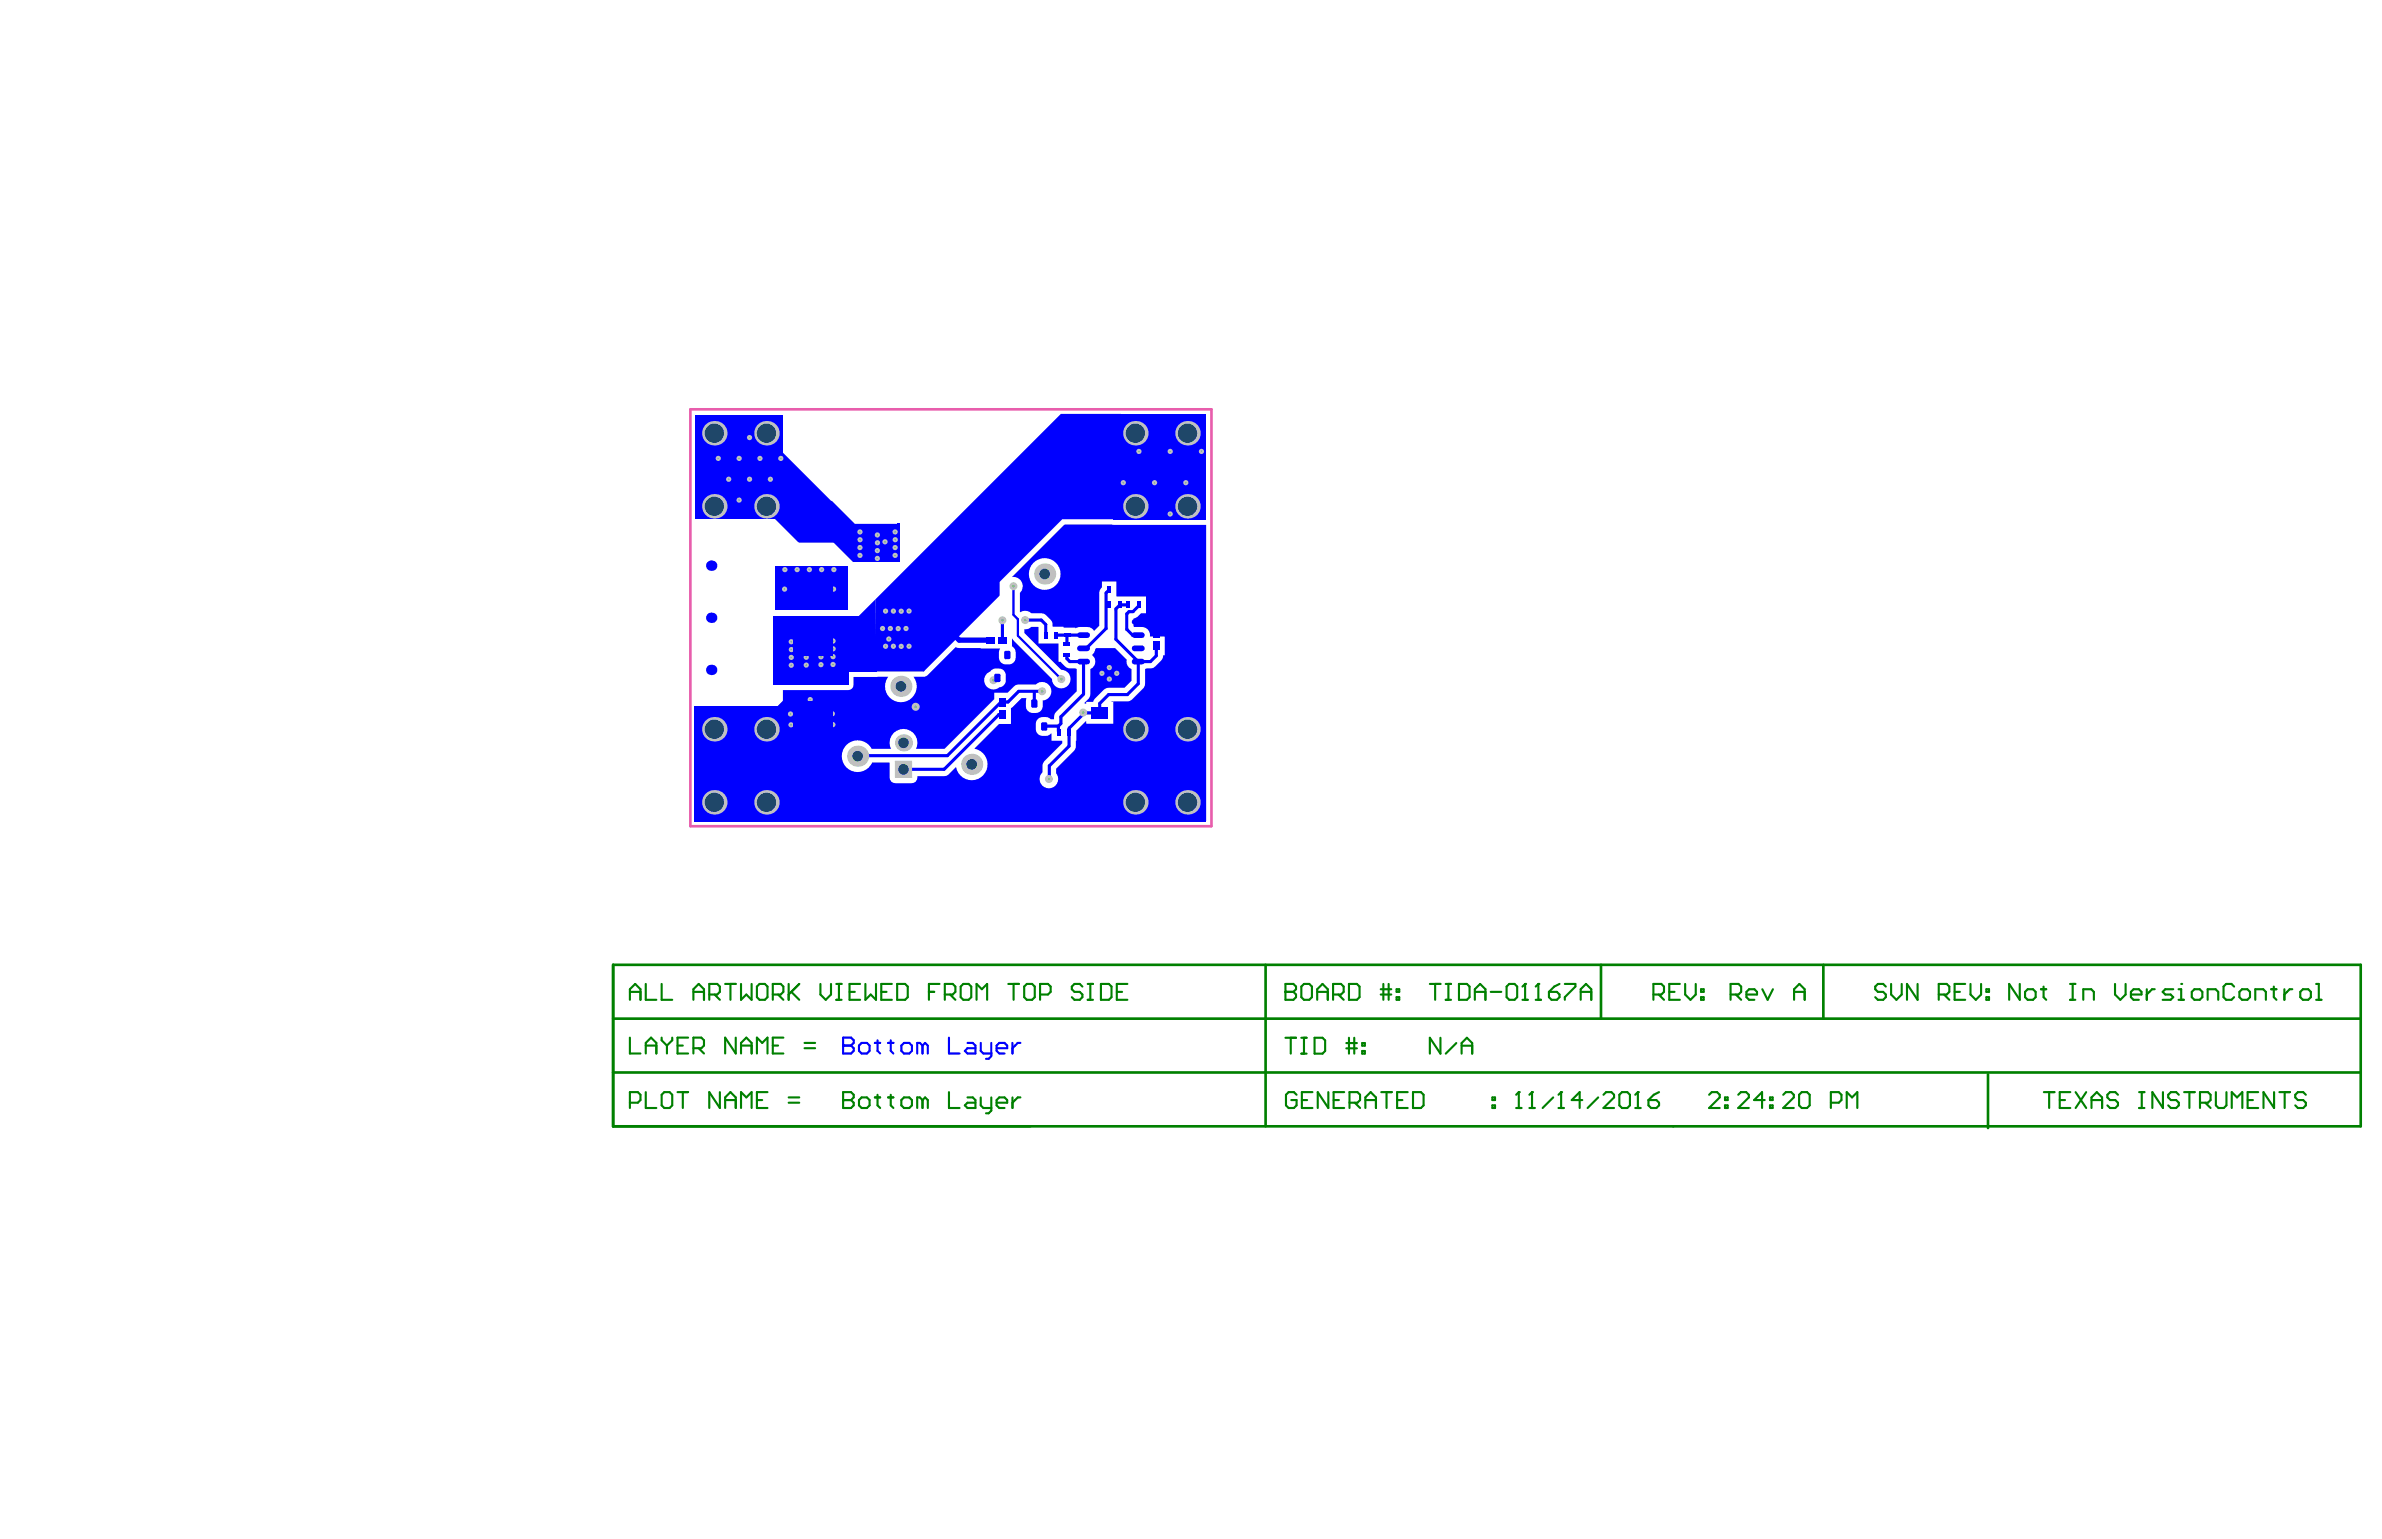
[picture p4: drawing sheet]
<svg xmlns="http://www.w3.org/2000/svg" width="432mm" height="279mm" viewBox="0 0 432 279" stroke-linecap="round" stroke-linejoin="round" font-family="sans-serif">
<path d="M125.1 74.2h94.5v75.6h-94.5z" fill="none" stroke="#e85dac" stroke-width=".48"/>
<path d="M111.1 174.9v29.3h316.8v-29.3h-316.7v29.3M229.4 174.9v29.3M290.2 174.9v9.8M330.5 174.9v9.8M111.1 194.5h316.7M111.1 184.7h316.8M360.4 194.8v9.7" fill="none" stroke="#008000" stroke-width=".48"/>
<g fill="none" stroke="#008000" stroke-width=".38">
<path d="M366.1 178.4v2.9l-1.9-2.9v2.9M367.6 179.4h.9l.5 .4v1l-.5 .5h-.9l-.5-.5v-1zM370 179.4h.9M370.5 178.9v1.9l.4 .5M375.3 178.4h.9M375.7 178.4v2.9M383.4 178.4v1.9l1 1 .9-1v-1.9M389.2 179.4v1.9M390.6 179.4h-.5l-.9 .9M394 179.4h-1.5l-.5 .4 .5 .5h1l.5 .5-.5 .5h-1.5M394.9 179.4h.5v1.9M375.3 181.3h.9"/>
<path d="M377.6 181.3v-1.9h1.5l.5 .4v1.5M386.3 180.3h1.9v-.5l-.5-.4h-.9l-.5 .4v1l.5 .5h.9M394.9 181.3h1"/>
</g>
<circle cx="395.4" cy="178.4" r=".19" fill="#008000"/>
<g fill="none" stroke="#008000" stroke-width=".38">
<path d="M233 178.4v2.9h1.5l.4-.5v-.5l-.4-.5h-1.5M397.8 179.4h1l.4 .4v1l-.4 .5h-1l-.5-.5v-1zM405 178.9l-.5-.5h-.9l-.5 .5v1.9l.5 .5h.9l.5-.5M406.4 179.4h1l.5 .4v1l-.5 .5h-1l-.4-.5v-1zM411.7 179.4h1M412.2 178.9v1.9l.5 .5M414.1 179.4v1.9M415.5 179.4h-.4l-1 .9M417.5 179.4h.9l.5 .4v1l-.5 .5h-.9l-.5-.5v-1zM419.9 178.4h.4v2.9M114.2 199.9h1.4l.5-.4v-1l-.5-.5h-1.4v2.9M117.1 198v2.9h1.9"/>
<path d="M119.9 198.5l.5-.5h1l.5 .5v1.9l-.5 .5h-1l-.5-.5zM122.8 198h1.9M123.8 198v2.9M130.5 198v2.9l-1.9-2.9v2.9M131.5 199.5h1.9M137.2 199.5h1M139.1 198h-1.9v2.9h1.9M143 199.9h1.9M143 199h1.9M235 198.5l-.4-.5h-1l-.5 .5v1.9l.5 .5h1l.4-.5v-.9h-.9M236 199.5h1M237.9 198h-1.9v2.9h1.9"/>
<path d="M240.8 198v2.9l-1.9-2.9v2.9M241.8 199.5h.9M243.7 198h-1.9v2.9h1.9M244.6 199.9h1.5l.4-.4v-1l-.4-.5h-1.5v2.9M245.6 199.9l.9 1M247.5 199.5h1.9M250.4 198h1.9M251.3 198v2.9M253.3 199.5h.9M255.2 198h-1.9v2.9h1.9M256.1 198h1.5l.5 .5v1.9l-.5 .5h-1.5zM270.5 199h.5v.5h-.5z"/>
<path d="M400.2 181.3v-1.9h1.4l.5 .4v1.5M408.8 181.3v-1.9h1.5l.4 .4v1.5M419.9 181.3h.9M131.5 200.9v-1.9l.9-1 1 1v1.9M134.3 200.9v-2.9l1 1 1-1v2.9M247.5 200.9v-1.9l1-1 .9 1v1.9M270.5 200.4h.5v.5h-.5z"/>
</g>
<circle cx="233" cy="179.8" r=".19" fill="#008000"/>
<g fill="none" stroke="#008000" stroke-width=".38">
<path d="M233 178.4h1.5l.4 .5v.5l-.4 .4h-1.5M235.9 178.9l.5-.5h.9l.5 .5v1.9l-.5 .5h-.9l-.5-.5zM238.8 179.8h1.9M244.5 178.4h1.5l.5 .5v1.9l-.5 .5h-1.5zM250.3 179.4h1.9M250.8 178.4v2.9M251.7 178.4v2.9M253.2 179.4h.4v.4h-.4zM302.6 179.8h1M304.5 178.4h-1.9v2.9h1.9M305.5 178.4v1.9l.9 1 1-1v-1.9M308.4 179.4h.4v.4h-.4z"/>
<path d="M319.5 179.4l.9 1.9 1-1.9M325.2 179.8h1.9M114.2 188.1v2.9h1.9M117.1 191v-1.9l.9-1 1 1v1.9M117.1 189.6h1.9M119.9 188.1v.5l1 1M120.9 189.6v1.4M121.9 188.1v.5l-1 1M122.8 189.6h1M124.7 188.1h-1.9v2.9h1.9M125.7 190.1h1.4l.5-.5v-1l-.5-.5h-1.4v2.9M126.7 190.1l.9 .9"/>
<path d="M133.4 188.1v2.9l-1.9-2.9v2.9M134.3 189.6h2M134.3 191v-1.9l1-1 1 1v1.9M137.2 191v-2.9l1 1 .9-1v2.9M140.1 189.6h.9M142 188.1h-1.9v2.9h1.9M145.8 190.1h2M145.8 189.1h2M152.8 198v2.9h1.5l.5-.5v-.5l-.5-.4h-1.5M233 188.2h1.9M234 188.2v2.8M235.9 188.2h1"/>
<path d="M235.9 191h1M236.4 188.2v2.8M238.3 188.2h1.4l.5 .4v2l-.5 .4h-1.4zM238.8 181.3v-1.9l.9-1 1 1v1.9M241.7 180.3h1.4l.5-.5v-.9l-.5-.5h-1.4v2.9M242.6 180.3l1 1M244.1 190.1h1.9M244.1 189.1h1.9M244.5 188.2v2.8M245.5 188.2v2.8M246.9 189.1h.5v.5h-.5zM246.9 190.6h.5v.4h-.5z"/>
<path d="M250.3 180.3h1.9M253.2 180.8h.4v.5h-.4zM261.1 188.2v2.8l-1.9-2.8v2.8M264 189.1l-1.9 1.9M265 189.6h1.9M265 191v-1.9l.9-.9 1 .9v1.9M299.7 180.3h1.5l.4-.5v-.9l-.4-.5h-1.5v2.9M300.7 180.3l.9 1M308.4 180.8h.4v.5h-.4zM309.8 198.5l.5-.5h1l.4 .5v.5l-1.9 1.9h1.9M312.7 199h.5v.5h-.5zM313.7 180.3h1.4l.5-.5v-.9l-.5-.5h-1.4v2.9"/>
<path d="M314.7 180.3l.9 1M315.1 198.5l.5-.5h.9l.5 .5v.5l-1.9 1.9h1.9M316.6 180.3h1.9v-.5l-.5-.4h-.9l-.5 .4v1l.5 .5h.9M319.9 199.5h-1.9l1.4-1.5v2.9M320.9 199h.4v.5h-.4zM323.3 198.5l.4-.5h1l.5 .5v.5l-1.9 1.9h1.9M325.2 181.3v-1.9l1-1 .9 1v1.9M326.1 198.5l.5-.5h1l.5 .5v1.9l-.5 .5h-1l-.5-.5zM331.9 199.9h1.4l.5-.4v-1l-.5-.5h-1.4v2.9M312.7 200.4h.5v.5h-.5zM320.9 200.4h.4v.5h-.4zM334.8 200.9v-2.9l.9 1 1-1v2.9"/>
</g>
<circle cx="152.8" cy="199.5" r=".19" fill="#008000"/>
<g fill="none" stroke="#008000" stroke-width=".38">
<path d="M152.8 198h1.5l.5 .5v.5l-.5 .5h-1.5M156.2 199h1l.4 .5v.9l-.4 .5h-1l-.5-.5v-.9zM158.6 199h1M159.1 198.5v1.9l.5 .5M161 199h1M161.5 198.5v1.9l.5 .5M163.9 199h.9l.5 .5v.9l-.5 .5h-.9l-.5-.5v-.9zM167.2 199.5l-.5-.5h-.4v1.9M167.2 199.5v1.4M167.2 199.5l.5-.5 .5 .5v1.4M172 198v2.9h1.9M175.4 199h.9l.5 .5v1.4h-1.4l-.5-.5 .5-.5h1.4"/>
<path d="M177.8 199v1.4l.5 .5h1.4M179.7 199v2.4l-.5 .5h-.5M180.7 199.9h1.9v-.4l-.5-.5h-1l-.4 .5v.9l.4 .5h1M183.5 199v1.9M185 199h-.5l-1 .9M275.3 198v2.9M274.8 200.9h1"/>
</g>
<circle cx="275.3" cy="198" r=".19" fill="#008000"/>
<path d="M275.3 198l-.5 .5M277.7 198v2.9M277.2 200.9h1" fill="none" stroke="#008000" stroke-width=".38"/>
<circle cx="277.7" cy="198" r=".19" fill="#008000"/>
<path d="M277.7 198l-.5 .5M281.6 199l-2 1.9M283 198v2.9M282.5 200.9h1" fill="none" stroke="#008000" stroke-width=".38"/>
<circle cx="283" cy="198" r=".19" fill="#008000"/>
<path d="M283 198l-.5 .5M286.8 199.5h-1.9l1.5-1.5v2.9M289.7 199l-1.9 1.9M290.7 198.5l.5-.5h.9l.5 .5v.5l-1.9 1.9h1.9M293.6 198.5l.4-.5h1l.5 .5v1.9l-.5 .5h-1l-.4-.5zM296.9 198v2.9M296.4 200.9h1" fill="none" stroke="#008000" stroke-width=".38"/>
<circle cx="296.9" cy="198" r=".19" fill="#008000"/>
<g fill="none" stroke="#008000" stroke-width=".38">
<path d="M259.2 178.4h1.9M260.2 178.4v2.9M262.1 178.4h.9M262.6 178.4v2.9M264.5 178.4h1.4l.5 .5v1.9l-.5 .5h-1.4zM267.4 179.8h1.9M270.2 179.8h2M273.6 178.4h.9l.5 .5v1.9l-.5 .5h-.9l-.5-.5v-1.9zM276.5 178.4v2.9M341.9 178.9l-.5-.5h-1l-.5 .5v.5l.5 .4h1l.5 .5v.5l-.5 .5h-1l-.5-.5M342.8 178.4v1.9l1 1 .9-1v-1.9M347.6 178.4v2.9l-1.9-2.9v2.9"/>
<path d="M354.3 179.8h1M356.2 178.4h-1.9v2.9h1.9M357.2 178.4v1.9l1 1 .9-1v-1.9M360.1 179.4h.5v.4h-.5zM262.1 181.3h.9M267.4 181.3v-1.9l.9-1 1 1v1.9M276 181.3h.9M296.9 198l-.5 .5M298.8 199.5h1.5l.4 .4v.5l-.4 .5h-1l-.5-.5zM300.7 198l-.9 .5-1 1M351.4 180.3h1.5l.5-.5v-.9l-.5-.5h-1.5v2.9M352.4 180.3l1 1"/>
<path d="M360.1 180.8h.5v.5h-.5z"/>
</g>
<circle cx="276.5" cy="178.4" r=".19" fill="#008000"/>
<path d="M276.5 178.4l-.5 .5M278.9 178.4v2.9M278.4 181.3h.9" fill="none" stroke="#008000" stroke-width=".38"/>
<circle cx="278.9" cy="178.4" r=".19" fill="#008000"/>
<g fill="none" stroke="#008000" stroke-width=".38">
<path d="M114.2 179.8h1.9M117.1 178.4v2.9h1.9M119.9 178.4v2.9h2M125.7 179.8h1.9M131.5 178.4h1.9M132.4 178.4v2.9M134.3 178.4v2.9l1-1 1 1v-2.9M137.2 178.9l.5-.5h.9l.5 .5v1.9l-.5 .5h-.9l-.5-.5zM143 178.4v2.9M143.4 179.8l1.5 1.5M144.9 178.4l-1.9 1.9M148.7 178.4v1.9l1 1 .9-1v-1.9"/>
<path d="M151.6 178.4h1M152.1 178.4v2.9M154 179.8h1M155.9 178.4h-1.9v2.9h1.9M156.9 178.4v2.9l.9-1 1 1v-2.9M159.8 179.8h.9M161.7 178.4h-1.9v2.9h1.9M162.6 178.4h1.5l.5 .5v1.9l-.5 .5h-1.5zM168.4 179.8h1M170.3 178.4h-1.9v2.9M174.6 178.4h1l.5 .5v1.9l-.5 .5h-1l-.5-.5v-1.9zM182.8 178.4h1.9"/>
<path d="M183.7 178.4v2.9M186.1 178.4h1l.5 .5v1.9l-.5 .5h-1l-.4-.5v-1.9zM196.2 178.9l-.5-.5h-.9l-.5 .5v.5l.5 .4h.9l.5 .5v.5l-.5 .5h-.9l-.5-.5M197.2 178.4h.9M197.7 178.4v2.9M199.6 178.4h1.4l.5 .5v1.9l-.5 .5h-1.4zM202.4 179.8h1M204.4 178.4h-2v2.9h2M278.9 178.4l-.5 .5M280.8 179.8h1.4l.5 .5v.5l-.5 .5h-.9l-.5-.5zM282.7 178.4l-1 .5-.9 .9M283.7 178.4h1.9v.5l-1.9 1.9v.5"/>
<path d="M286.5 179.8h2M114.2 181.3v-1.9l.9-1 1 1v1.9M125.7 181.3v-1.9l1-1 .9 1v1.9M128.6 180.3h1.4l.5-.5v-.9l-.5-.5h-1.4v2.9M129.5 180.3l1 1M140.1 180.3h1.4l.5-.5v-.9l-.5-.5h-1.4v2.9M141 180.3l1 1M151.6 181.3h1M171.3 180.3h1.4l.5-.5v-.9l-.5-.5h-1.4v2.9M172.2 180.3l1 1M177 181.3v-2.9l1 1 .9-1v2.9M188.5 180.3h1.5l.5-.5v-.9l-.5-.5h-1.5v2.9"/>
<path d="M197.2 181.3h.9M286.5 181.3v-1.9l1-1 1 1v1.9M370.5 198h1.9M371.5 198v2.9M373.4 199.5h.9M375.3 198h-1.9v2.9h1.9M376.3 198l1.9 2.9M378.2 198l-1.9 2.9M379.1 199.5h2M383.9 198.5l-.4-.5h-1l-.5 .5v.5l.5 .5h1l.4 .4v.5l-.4 .5h-1l-.5-.5M387.8 198h.9M388.3 198v2.9"/>
<path d="M392.1 198v2.9l-1.9-2.9v2.9M395 198.5l-.5-.5h-1l-.5 .5v.5l.5 .5h1l.5 .4v.5l-.5 .5h-1l-.5-.5M395.9 198h1.9M396.9 198v2.9M398.8 199.9h1.4l.5-.4v-1l-.5-.5h-1.4v2.9M399.8 199.9l.9 1M401.7 198v2.4l.5 .5h.9l.5-.5v-2.4M407.4 199.5h1M409.4 198h-2v2.9h2M412.2 198v2.9l-1.9-2.9v2.9M413.2 198h1.9M414.2 198v2.9"/>
<path d="M418 198.5l-.5-.5h-.9l-.5 .5v.5l.5 .5h.9l.5 .4v.5l-.5 .5h-.9l-.5-.5M379.1 200.9v-1.9l1-1 1 1v1.9M387.8 200.9h.9M404.6 200.9v-2.9l.9 1 1-1v2.9"/>
</g>
<g fill="#00f">
<path d="M198.7 117.5h3.4l2.1 2.1a1.44 1.44 0 0 0 .9 1.7v2.2l-1.2 1.2h-2.9l-.7 .2-1.8 1.8-.3 .6h-1.3v.3l-.4-.1 1-1 .2-.6v-4.6a1.45 1.45 0 0 0 .2-2.5 1.37 1.37 0 0 0 .6-1.1z"/>
<path d="M158.7 108.7l.2 10.9-3.7 .1-.1-7.5z"/>
<path d="M131.4 128.9h8.7l2-2h9.7v6.5h-9.3l-3.1 3.1h-8.3l.3-.3z"/>
<path d="M126.1 75.3h15.8v6.8l10.6 10.5v5.8h-7.7l-4.3-4.3h-14.4z"/>
<path d="M158.3 119.8h1.8l8.9-8.9v-.4h3.8l7.9-7.9 .5 .6v4.8l-13.7 13.7z"/>
<path d="M192.3 75h10.9v18.8l-.5 .4h-10.1l-22.6 22.5h-2.4v5h-.1h-8.8v-13z"/>
<path d="M150.7 90.8l4.2 4.2h8.2l-8.5 6.9-4.4-4.4h-6.1z"/>
<path d="M126.1 130.9h15.8v-5.8h11.9a.96 .96 0 0 0 .9-.9v-1.5h6.3a2.87 2.87 0 0 0 .4 3.9 2.87 2.87 0 0 0 3.9 0 2.87 2.87 0 0 0 .3-3.9h1.9l.5-.1 5.2-5.3 .7 .2 7.4 .1a2.78 2.78 0 0 0-.1 2.3 1.65 1.65 0 0 0 2.2 .4 1.65 1.65 0 0 0 .7-2 1.22 1.22 0 0 0-.7-1.1v-1.5l7.3 7.4a1.68 1.68 0 0 0 1.7 1.7 1.68 1.68 0 0 0 1.7-1.7 1.68 1.68 0 0 0-1.7-1.7l-6.7-6.6v-.7a1.56 1.56 0 0 0 1.3-.4h1.3v3h3.6v3.3h.4l1 1a2.33 2.33 0 0 0 1.7 .2l.2 .1v4l-3.8 3.8-.3 .5v.8a1.45 1.45 0 0 1-1.2-.3 1.48 1.48 0 0 0-2.1 1.2 1.81 1.81 0 0 0 .6 2 1.76 1.76 0 0 0 2.2-.4v1.4h2v.5l-3.5 3.4-.1 .7v1.1a1.68 1.68 0 0 0-.1 2.4 1.68 1.68 0 0 0 2.3 .1 1.68 1.68 0 0 0 .3-2.3v-.8l3.4-3.5a2.3 2.3 0 0 0 .1-1.6h.1v-1.8l1.7-1.7h.1v.4h4.9v-3.9h-.4l3-.1 .6-.2 2.4-2.4 .2-.6v-2.7l1.6-.3 1.5-1.5 .2-.7h.2v-3.4h-2.7a1.46 1.46 0 0 0-1.4-1.7l-1.5-.1v-1.5l.5-.1 .8-.8h.9v-3.1h-5.3v-2.7h-2.6a1.9 1.9 0 0 1-.4 1.7l-.1 6.3-1 1a1.46 1.46 0 0 0-1.2-.7 2.72 2.72 0 0 0-2.1 .2l-.1-.1h-2.1v-.2h-2l-.2-1-1.2-1.2-.6-.2h-1.8a1.8 1.8 0 0 0-2.1-.2v-3.5a1.68 1.68 0 0 0 .3-2 1.68 1.68 0 0 0-1.8-.9l9.6-9.5 25.6 .1v53.6h-92.4zM186.5 104.1a2.9 2.9 0 0 0 5.8 0 2.9 2.9 0 0 0-5.8 0zM178.9 122.1a1.68 1.68 0 0 0-.1 2.4 1.68 1.68 0 0 0 2.4 .1 1.23 1.23 0 0 0 1.1-1.2 1.81 1.81 0 0 0-.6-2l-.6-.2a1.53 1.53 0 0 0-1.6 .6zM153.4 135.1a2.88 2.88 0 0 0 .4 4.4 2.88 2.88 0 0 0 4.3-1.2h3.2v2.7a1.06 1.06 0 0 0 1 1h2.9a1.09 1.09 0 0 0 1.1-1.3h5.2l.5-.3 1.3-1.3a2.87 2.87 0 0 0 4.9 1.5 2.87 2.87 0 0 0-1.6-4.8l4.5-4.5h2.2v-2.9l1.9-1.8h.9l-.1 .2a1.85 1.85 0 0 0 .9 2.4 1.48 1.48 0 0 0 2.1-1.2v-.9a1.81 1.81 0 0 0 1.5-2.2 1.68 1.68 0 0 0-2.7-.8h-3.4l-.6 .4-1.1 1.1h-2.5v1.2l-9 9h-5.2a2.51 2.51 0 0 0-2.2-3.6 2.51 2.51 0 0 0-2.3 3.6h-3.5a2.86 2.86 0 0 0-4.6-.7z"/>
</g>
<g fill="none" stroke="#00f" stroke-width=".57">
<path d="M181.7 112.5v3.6M185.8 112.4h3l.8 .8v2M191.5 115.2h4.9M193.4 115.2v1.6M193.4 118.7v.7l.5 .6h2.5v5.9l-4.1 4.1v1.2l-.4 .5M201.1 106.9l-.6 .6v6.5l-3.6 3.6h-.5M203 109.7l-.7 .7v5.5l4 4.1M203.2 109.7h1.3M206.3 110l-.9 .9h-.7l-.4 .4v2.8l1 1.1h1M206.3 120v4l-1.9 1.9h-3.4l-1.6 1.6v1.7h-2.5l-.2-.1-2.9 3v3.2l-3.6 3.6v2.4M209.6 117.1v1.8l-1.1 1.1h-2.2M181.7 129.6h-.6l-9.9 9.9h-8.4"/>
<path d="M187.5 125.5v2.1M188.9 125.3h-4.2l-2 2h-1.2l-9.8 9.7h-16.1M189.3 131.7h2.6M191.9 131.7v.9"/>
</g>
<path d="M183.7 106.3v5.2l.8 .8v3l7.9 7.8" fill="none" stroke="#00f" stroke-width=".42"/>
<path d="M171.4 113.6l2.5 2.5h5.6" fill="none" stroke="#00f" stroke-width=".94"/>
<g fill="#00f">
<path d="M162.6 95h.6v.6h-.6z" fill-rule="evenodd"/>
<path d="M140.1 121.8h13.7v2.4h-13.7z" fill-rule="evenodd"/>
<path d="M140.5 102.6h13.2v8h-13.2z" fill-rule="evenodd"/>
<path d="M140.1 118.8h18.9v3h-18.9z" fill-rule="evenodd"/>
<path d="M154.9 118.9h4.1v2h-4.1z" fill-rule="evenodd"/>
<path d="M142 118.4h13.7v1.7h-13.7z" fill-rule="evenodd"/>
<path d="M125.8 128h15.7v21h-15.7z" fill-rule="evenodd"/>
<path d="M126.5 128.8h15.4v20.2h-15.4z" fill-rule="evenodd"/>
<path d="M140.1 111.7h16.8v8.6h-16.8z" fill-rule="evenodd"/>
<path d="M202.4 130.2h16.2v18.7h-16.2z" fill-rule="evenodd"/>
<path d="M126.1 75.3h15.8v18.8h-15.8z" fill-rule="evenodd"/>
<path d="M201.9 75h16.7v19.2h-16.7z" fill-rule="evenodd"/>
<path d="M141.3 145.5h61.6v3.4h-61.6z" fill-rule="evenodd"/>
<path d="M154.6 95.1h8.5v6.8h-8.5z" fill-rule="evenodd"/>
</g>
<path d="M152.8 188.1v2.9h1.5l.5-.5v-.4l-.5-.5h-1.5" fill="none" stroke="#00f" stroke-width=".38"/>
<circle cx="152.8" cy="189.6" r=".19" fill="#00f"/>
<g fill="none" stroke="#00f" stroke-width=".38">
<path d="M152.8 188.1h1.5l.5 .5v.5l-.5 .5h-1.5M155.7 189.6l.5-.5h1l.4 .5v.9l-.4 .5h-1l-.5-.5zM158.6 189.1h1M159.1 188.6v1.9l.5 .5M161 189.1h1M161.5 188.6v1.9l.5 .5M163.4 189.6l.5-.5h.9l.5 .5v.9l-.5 .5h-.9l-.5-.5zM167.2 189.6l-.5-.5h-.4v1.9M167.2 189.6v1.4M167.2 189.6l.5-.5 .5 .5v1.4M172 188.1v2.9h1.9M175.4 189.1h.9l.5 .5v1.4h-1.4l-.5-.5 .5-.4h1.4"/>
<path d="M177.8 189.1v1.4l.5 .5h1.4M179.7 189.1v2.4l-.5 .5h-.5M180.7 190.1h1.9v-.5l-.5-.5h-1l-.4 .5v.9l.4 .5h1M183.5 189.1v1.9M185 189.1h-.5l-1 1"/>
</g>
<circle cx="199.8" cy="122.1" r=".47" fill="#c0c0c0"/>
<circle cx="199.8" cy="122.1" r=".19" fill="#a6968d"/>
<circle cx="201.1" cy="121" r=".47" fill="#c0c0c0"/>
<circle cx="201.1" cy="121" r=".19" fill="#a6968d"/>
<circle cx="201.1" cy="123.1" r=".47" fill="#c0c0c0"/>
<circle cx="201.1" cy="123.1" r=".19" fill="#a6968d"/>
<circle cx="202.4" cy="122.1" r=".47" fill="#c0c0c0"/>
<circle cx="202.4" cy="122.1" r=".19" fill="#a6968d"/>
<circle cx="146.9" cy="126.8" r=".47" fill="#c0c0c0"/>
<circle cx="146.9" cy="126.8" r=".19" fill="#a6968d"/>
<circle cx="148.7" cy="131.4" r=".47" fill="#c0c0c0"/>
<circle cx="148.7" cy="131.4" r=".19" fill="#a6968d"/>
<circle cx="151" cy="131.4" r=".47" fill="#c0c0c0"/>
<circle cx="151" cy="131.4" r=".19" fill="#a6968d"/>
<circle cx="143.4" cy="131.4" r=".47" fill="#c0c0c0"/>
<circle cx="143.4" cy="131.4" r=".19" fill="#a6968d"/>
<circle cx="146" cy="131.5" r=".47" fill="#c0c0c0"/>
<circle cx="146" cy="131.5" r=".19" fill="#a6968d"/>
<circle cx="145.9" cy="129.5" r=".47" fill="#c0c0c0"/>
<circle cx="145.9" cy="129.5" r=".19" fill="#a6968d"/>
<circle cx="143.3" cy="129.5" r=".47" fill="#c0c0c0"/>
<circle cx="143.3" cy="129.5" r=".19" fill="#a6968d"/>
<circle cx="150.9" cy="129.4" r=".47" fill="#c0c0c0"/>
<circle cx="150.9" cy="129.4" r=".19" fill="#a6968d"/>
<circle cx="148.6" cy="129.4" r=".47" fill="#c0c0c0"/>
<circle cx="148.6" cy="129.4" r=".19" fill="#a6968d"/>
<circle cx="181.7" cy="112.5" r=".73" fill="#c0c0c0"/>
<circle cx="181.7" cy="112.5" r=".28" fill="#a6968d"/>
<circle cx="217.8" cy="81.9" r=".47" fill="#c0c0c0"/>
<circle cx="217.8" cy="81.9" r=".19" fill="#a6968d"/>
<circle cx="212.1" cy="81.9" r=".47" fill="#c0c0c0"/>
<circle cx="212.1" cy="81.9" r=".19" fill="#a6968d"/>
<circle cx="215" cy="87.5" r=".47" fill="#c0c0c0"/>
<circle cx="215" cy="87.5" r=".19" fill="#a6968d"/>
<circle cx="212.1" cy="93.2" r=".47" fill="#c0c0c0"/>
<circle cx="212.1" cy="93.2" r=".19" fill="#a6968d"/>
<circle cx="206.5" cy="81.9" r=".47" fill="#c0c0c0"/>
<circle cx="206.5" cy="81.9" r=".19" fill="#a6968d"/>
<circle cx="209.3" cy="87.5" r=".47" fill="#c0c0c0"/>
<circle cx="209.3" cy="87.5" r=".19" fill="#a6968d"/>
<circle cx="203.6" cy="87.5" r=".47" fill="#c0c0c0"/>
<circle cx="203.6" cy="87.5" r=".19" fill="#a6968d"/>
<circle cx="161.1" cy="115.9" r=".47" fill="#c0c0c0"/>
<circle cx="161.1" cy="115.9" r=".19" fill="#a6968d"/>
<circle cx="185.8" cy="112.4" r=".73" fill="#c0c0c0"/>
<circle cx="185.8" cy="112.4" r=".28" fill="#a6968d"/>
<circle cx="151" cy="120.5" r=".47" fill="#c0c0c0"/>
<circle cx="151" cy="120.5" r=".19" fill="#a6968d"/>
<circle cx="148.8" cy="120.5" r=".47" fill="#c0c0c0"/>
<circle cx="148.8" cy="120.5" r=".19" fill="#a6968d"/>
<circle cx="146.2" cy="120.6" r=".47" fill="#c0c0c0"/>
<circle cx="146.2" cy="120.6" r=".19" fill="#a6968d"/>
<circle cx="143.4" cy="120.6" r=".47" fill="#c0c0c0"/>
<circle cx="143.4" cy="120.6" r=".19" fill="#a6968d"/>
<circle cx="143.4" cy="119.2" r=".47" fill="#c0c0c0"/>
<circle cx="143.4" cy="119.2" r=".19" fill="#a6968d"/>
<circle cx="146.2" cy="119.2" r=".47" fill="#c0c0c0"/>
<circle cx="146.2" cy="119.2" r=".19" fill="#a6968d"/>
<circle cx="148.8" cy="119.1" r=".47" fill="#c0c0c0"/>
<circle cx="148.8" cy="119.1" r=".19" fill="#a6968d"/>
<circle cx="188.9" cy="125.3" r=".73" fill="#c0c0c0"/>
<circle cx="188.9" cy="125.3" r=".28" fill="#a6968d"/>
<circle cx="151" cy="116.2" r=".47" fill="#c0c0c0"/>
<circle cx="151" cy="116.2" r=".19" fill="#a6968d"/>
<circle cx="151" cy="117.6" r=".47" fill="#c0c0c0"/>
<circle cx="151" cy="117.6" r=".19" fill="#a6968d"/>
<circle cx="151" cy="119.1" r=".47" fill="#c0c0c0"/>
<circle cx="151" cy="119.1" r=".19" fill="#a6968d"/>
<circle cx="143.5" cy="117.8" r=".47" fill="#c0c0c0"/>
<circle cx="143.5" cy="117.8" r=".19" fill="#a6968d"/>
<circle cx="143.4" cy="116.4" r=".47" fill="#c0c0c0"/>
<circle cx="143.4" cy="116.4" r=".19" fill="#a6968d"/>
<circle cx="155.9" cy="96.4" r=".47" fill="#c0c0c0"/>
<circle cx="155.9" cy="96.4" r=".19" fill="#a6968d"/>
<circle cx="155.9" cy="97.9" r=".47" fill="#c0c0c0"/>
<circle cx="155.9" cy="97.9" r=".19" fill="#a6968d"/>
<circle cx="155.9" cy="99.3" r=".47" fill="#c0c0c0"/>
<circle cx="155.9" cy="99.3" r=".19" fill="#a6968d"/>
<circle cx="155.9" cy="100.7" r=".47" fill="#c0c0c0"/>
<circle cx="155.9" cy="100.7" r=".19" fill="#a6968d"/>
<circle cx="159" cy="101.3" r=".47" fill="#c0c0c0"/>
<circle cx="159" cy="101.3" r=".19" fill="#a6968d"/>
<circle cx="159" cy="99.8" r=".47" fill="#c0c0c0"/>
<circle cx="159" cy="99.8" r=".19" fill="#a6968d"/>
<circle cx="159.1" cy="98.4" r=".47" fill="#c0c0c0"/>
<circle cx="159.1" cy="98.4" r=".19" fill="#a6968d"/>
<circle cx="159" cy="97" r=".47" fill="#c0c0c0"/>
<circle cx="159" cy="97" r=".19" fill="#a6968d"/>
<circle cx="162.3" cy="100.7" r=".47" fill="#c0c0c0"/>
<circle cx="162.3" cy="100.7" r=".19" fill="#a6968d"/>
<circle cx="162.3" cy="97.9" r=".47" fill="#c0c0c0"/>
<circle cx="162.3" cy="97.9" r=".19" fill="#a6968d"/>
<circle cx="162.3" cy="96.4" r=".47" fill="#c0c0c0"/>
<circle cx="162.3" cy="96.4" r=".19" fill="#a6968d"/>
<circle cx="162.3" cy="99.3" r=".47" fill="#c0c0c0"/>
<circle cx="162.3" cy="99.3" r=".19" fill="#a6968d"/>
<circle cx="162" cy="117.2" r=".47" fill="#c0c0c0"/>
<circle cx="162" cy="117.2" r=".19" fill="#a6968d"/>
<circle cx="164.8" cy="117.2" r=".47" fill="#c0c0c0"/>
<circle cx="164.8" cy="117.2" r=".19" fill="#a6968d"/>
<circle cx="163.4" cy="117.2" r=".47" fill="#c0c0c0"/>
<circle cx="163.4" cy="117.2" r=".19" fill="#a6968d"/>
<circle cx="160.5" cy="117.2" r=".47" fill="#c0c0c0"/>
<circle cx="160.5" cy="117.2" r=".19" fill="#a6968d"/>
<circle cx="164.2" cy="114" r=".47" fill="#c0c0c0"/>
<circle cx="164.2" cy="114" r=".19" fill="#a6968d"/>
<circle cx="162.8" cy="114" r=".47" fill="#c0c0c0"/>
<circle cx="162.8" cy="114" r=".19" fill="#a6968d"/>
<circle cx="161.4" cy="114" r=".47" fill="#c0c0c0"/>
<circle cx="161.4" cy="114" r=".19" fill="#a6968d"/>
<circle cx="160" cy="114" r=".47" fill="#c0c0c0"/>
<circle cx="160" cy="114" r=".19" fill="#a6968d"/>
<circle cx="160.5" cy="110.8" r=".47" fill="#c0c0c0"/>
<circle cx="160.5" cy="110.8" r=".19" fill="#a6968d"/>
<circle cx="162" cy="110.8" r=".47" fill="#c0c0c0"/>
<circle cx="162" cy="110.8" r=".19" fill="#a6968d"/>
<circle cx="163.4" cy="110.8" r=".47" fill="#c0c0c0"/>
<circle cx="163.4" cy="110.8" r=".19" fill="#a6968d"/>
<circle cx="164.8" cy="110.8" r=".47" fill="#c0c0c0"/>
<circle cx="164.8" cy="110.8" r=".19" fill="#a6968d"/>
<circle cx="166" cy="128.2" r=".73" fill="#c0c0c0"/>
<circle cx="166" cy="128.2" r=".28" fill="#a6968d"/>
<circle cx="151.2" cy="103.3" r=".47" fill="#c0c0c0"/>
<circle cx="151.2" cy="103.3" r=".19" fill="#a6968d"/>
<circle cx="148.9" cy="103.3" r=".47" fill="#c0c0c0"/>
<circle cx="148.9" cy="103.3" r=".19" fill="#a6968d"/>
<circle cx="146.7" cy="103.3" r=".47" fill="#c0c0c0"/>
<circle cx="146.7" cy="103.3" r=".19" fill="#a6968d"/>
<circle cx="142.3" cy="103.3" r=".47" fill="#c0c0c0"/>
<circle cx="142.3" cy="103.3" r=".19" fill="#a6968d"/>
<circle cx="144.5" cy="103.3" r=".47" fill="#c0c0c0"/>
<circle cx="144.5" cy="103.3" r=".19" fill="#a6968d"/>
<circle cx="144.4" cy="106.8" r=".47" fill="#c0c0c0"/>
<circle cx="144.4" cy="106.8" r=".19" fill="#a6968d"/>
<circle cx="142.2" cy="106.8" r=".47" fill="#c0c0c0"/>
<circle cx="142.2" cy="106.8" r=".19" fill="#a6968d"/>
<circle cx="146.7" cy="106.8" r=".47" fill="#c0c0c0"/>
<circle cx="146.7" cy="106.8" r=".19" fill="#a6968d"/>
<circle cx="148.9" cy="106.8" r=".47" fill="#c0c0c0"/>
<circle cx="148.9" cy="106.8" r=".19" fill="#a6968d"/>
<circle cx="151.1" cy="106.8" r=".47" fill="#c0c0c0"/>
<circle cx="151.1" cy="106.8" r=".19" fill="#a6968d"/>
<circle cx="132.1" cy="86.9" r=".47" fill="#c0c0c0"/>
<circle cx="132.1" cy="86.9" r=".19" fill="#a6968d"/>
<circle cx="130.2" cy="83.1" r=".47" fill="#c0c0c0"/>
<circle cx="130.2" cy="83.1" r=".19" fill="#a6968d"/>
<circle cx="134" cy="90.7" r=".47" fill="#c0c0c0"/>
<circle cx="134" cy="90.7" r=".19" fill="#a6968d"/>
<circle cx="135.9" cy="86.9" r=".47" fill="#c0c0c0"/>
<circle cx="135.9" cy="86.9" r=".19" fill="#a6968d"/>
<circle cx="134" cy="83.1" r=".47" fill="#c0c0c0"/>
<circle cx="134" cy="83.1" r=".19" fill="#a6968d"/>
<circle cx="135.9" cy="79.3" r=".47" fill="#c0c0c0"/>
<circle cx="135.9" cy="79.3" r=".19" fill="#a6968d"/>
<circle cx="139.7" cy="86.9" r=".47" fill="#c0c0c0"/>
<circle cx="139.7" cy="86.9" r=".19" fill="#a6968d"/>
<circle cx="137.8" cy="83.1" r=".47" fill="#c0c0c0"/>
<circle cx="137.8" cy="83.1" r=".19" fill="#a6968d"/>
<circle cx="141.5" cy="83.1" r=".47" fill="#c0c0c0"/>
<circle cx="141.5" cy="83.1" r=".19" fill="#a6968d"/>
<circle cx="160.4" cy="98.2" r=".47" fill="#c0c0c0"/>
<circle cx="160.4" cy="98.2" r=".19" fill="#a6968d"/>
<circle cx="180.1" cy="123.3" r=".73" fill="#c0c0c0"/>
<circle cx="180.1" cy="123.3" r=".28" fill="#a6968d"/>
<circle cx="183.7" cy="106.3" r=".73" fill="#c0c0c0"/>
<circle cx="183.7" cy="106.3" r=".28" fill="#a6968d"/>
<circle cx="192.4" cy="123.1" r=".73" fill="#c0c0c0"/>
<circle cx="192.4" cy="123.1" r=".28" fill="#a6968d"/>
<circle cx="196.4" cy="129.2" r=".73" fill="#c0c0c0"/>
<circle cx="196.4" cy="129.2" r=".28" fill="#a6968d"/>
<circle cx="190.1" cy="141.3" r=".73" fill="#c0c0c0"/>
<circle cx="190.1" cy="141.3" r=".28" fill="#a6968d"/>
<circle cx="129.5" cy="132.2" r="2.22" fill="#c0c0c0"/>
<circle cx="129.5" cy="132.2" r="1.75" fill="#1f4769"/>
<circle cx="129.5" cy="91.8" r="2.22" fill="#c0c0c0"/>
<circle cx="129.5" cy="91.8" r="1.75" fill="#1f4769"/>
<circle cx="129.5" cy="78.6" r="2.22" fill="#c0c0c0"/>
<circle cx="129.5" cy="78.6" r="1.75" fill="#1f4769"/>
<path d="M162.3 137.9h2.9l.1 .1v3l-.1 .1h-2.9l-.1-.1v-3z" fill-rule="evenodd" fill="#c0c0c0"/>
<g fill="#c0c0c0">
<path d="M162.2 138h.1z"/>
<path d="M162.3 141v.1zM162.2 141l.1 .1z"/>
<path d="M165.2 141h.1zM165.2 141h.1l-.1 .1z"/>
<path d="M165.2 137.9v.1zM165.2 137.9l.1 .1z"/>
</g>
<circle cx="163.8" cy="139.5" r=".96" fill="#1f4769"/>
<circle cx="163.8" cy="134.7" r="1.56" fill="#c0c0c0"/>
<circle cx="163.8" cy="134.7" r=".96" fill="#1f4769"/>
<circle cx="163.3" cy="124.4" r="1.92" fill="#c0c0c0"/>
<circle cx="163.3" cy="124.4" r=".96" fill="#1f4769"/>
<circle cx="176.1" cy="138.6" r="1.92" fill="#c0c0c0"/>
<circle cx="176.1" cy="138.6" r=".96" fill="#1f4769"/>
<circle cx="189.4" cy="104.1" r="1.92" fill="#c0c0c0"/>
<circle cx="189.4" cy="104.1" r=".96" fill="#1f4769"/>
<circle cx="205.8" cy="132.2" r="2.22" fill="#c0c0c0"/>
<circle cx="205.8" cy="132.2" r="1.75" fill="#1f4769"/>
<circle cx="205.8" cy="91.8" r="2.22" fill="#c0c0c0"/>
<circle cx="205.8" cy="91.8" r="1.75" fill="#1f4769"/>
<circle cx="205.8" cy="78.6" r="2.22" fill="#c0c0c0"/>
<circle cx="205.8" cy="78.6" r="1.75" fill="#1f4769"/>
<circle cx="129.5" cy="145.5" r="2.22" fill="#c0c0c0"/>
<circle cx="129.5" cy="145.5" r="1.75" fill="#1f4769"/>
<circle cx="205.8" cy="145.5" r="2.22" fill="#c0c0c0"/>
<circle cx="205.8" cy="145.5" r="1.75" fill="#1f4769"/>
<circle cx="138.9" cy="132.2" r="2.22" fill="#c0c0c0"/>
<circle cx="138.9" cy="132.2" r="1.75" fill="#1f4769"/>
<circle cx="155.5" cy="137.1" r="1.92" fill="#c0c0c0"/>
<circle cx="155.5" cy="137.1" r=".96" fill="#1f4769"/>
<circle cx="138.9" cy="91.8" r="2.22" fill="#c0c0c0"/>
<circle cx="138.9" cy="91.8" r="1.75" fill="#1f4769"/>
<circle cx="138.9" cy="78.6" r="2.22" fill="#c0c0c0"/>
<circle cx="138.9" cy="78.6" r="1.75" fill="#1f4769"/>
<circle cx="215.3" cy="132.2" r="2.22" fill="#c0c0c0"/>
<circle cx="215.3" cy="132.2" r="1.75" fill="#1f4769"/>
<circle cx="215.3" cy="91.8" r="2.22" fill="#c0c0c0"/>
<circle cx="215.3" cy="91.8" r="1.75" fill="#1f4769"/>
<circle cx="215.3" cy="78.6" r="2.22" fill="#c0c0c0"/>
<circle cx="215.3" cy="78.6" r="1.75" fill="#1f4769"/>
<circle cx="138.9" cy="145.5" r="2.22" fill="#c0c0c0"/>
<circle cx="138.9" cy="145.5" r="1.75" fill="#1f4769"/>
<circle cx="215.3" cy="145.5" r="2.22" fill="#c0c0c0"/>
<circle cx="215.3" cy="145.5" r="1.75" fill="#1f4769"/>
<g fill="#00f">
<path d="M178.7 118h.6l.3 .3v.9l-.3 .3h-.6l-.3-.3v-.9z" fill-rule="evenodd"/>
<path d="M181.2 128.8h1.1v1.5h-1.1z" fill-rule="evenodd"/>
<path d="M182.3 118h.6l.3 .3v.9l-.3 .3h-.6l-.3-.3v-.9z" fill-rule="evenodd"/>
<path d="M189.2 114.6h.7v1.1h-.7z" fill-rule="evenodd"/>
<path d="M193.5 132.2h.7v1.2h-.7z" fill-rule="evenodd"/>
<path d="M192.8 116.4h1.2v.7h-1.2z" fill-rule="evenodd"/>
<path d="M192.8 118.3h1.2v.8h-1.2z" fill-rule="evenodd"/>
<path d="M192.8 112.8h1.2v.7h-1.2z" fill-rule="evenodd"/>
<path d="M192.8 114.7h1.2v.8h-1.2z" fill-rule="evenodd"/>
<path d="M200.7 109.1h.8v1.1h-.8z" fill-rule="evenodd"/>
<path d="M200.7 106.4h.7v1.1h-.7z" fill-rule="evenodd"/>
<path d="M204.2 109.1h.7v1.1h-.7z" fill-rule="evenodd"/>
<path d="M206.1 109.1h.7v1.1h-.7z" fill-rule="evenodd"/>
<path d="M209 116.4h1.2v1.5h-1.2z" fill-rule="evenodd"/>
<path d="M209 114.1h1.2v1.5h-1.2z" fill-rule="evenodd"/>
<path d="M181 115.5h1.5v1.1h-1.5z" fill-rule="evenodd"/>
<path d="M181.2 126.5h1.1v1.6h-1.1z" fill-rule="evenodd"/>
<path d="M185.4 131h.6l.3 .3v.9l-.3 .3h-.6l-.3-.3v-.9z" fill-rule="evenodd"/>
<path d="M189 131h.6l.3 .3v.9l-.3 .3h-.6l-.3-.3v-.9z" fill-rule="evenodd"/>
<path d="M191.5 132.2h.8v1.2h-.8z" fill-rule="evenodd"/>
<path d="M197.8 128.2h3.1v2.1h-3.1z" fill-rule="evenodd"/>
</g>
<g fill="#00f">
<path d="M178.7 119.2v.3zM178.4 119.2h.3v.3z"/>
<path d="M179.3 119.2h.3zM179.3 119.2h.3l-.2 .3h-.1z"/>
<path d="M179.3 118v.3zM179.3 118l.3 .3h-.3z"/>
<path d="M178.4 118.3h.3zM178.6 118h.1v.3h-.3z"/>
<path d="M182.3 119.2v.3zM182 119.2h.3v.3z"/>
<path d="M182.9 119.2h.3zM182.9 119.2h.3l-.2 .3h-.1z"/>
<path d="M182.9 118v.3zM182.9 118l.3 .3h-.3z"/>
<path d="M182 118.3h.3zM182.2 118h.1v.3h-.3z"/>
<path d="M186 131v.3zM186 131l.3 .3h-.3z"/>
<path d="M185.1 131.3h.3zM185.3 131h.1v.3h-.3z"/>
<path d="M185.4 132.2v.3zM185.1 132.2h.3v.3z"/>
<path d="M186 132.2h.3zM186 132.2h.3l-.2 .2-.1 .1z"/>
<path d="M189.6 131v.3zM189.6 131l.3 .3h-.3z"/>
<path d="M188.7 131.3h.3zM188.9 131h.1v.3h-.3z"/>
<path d="M189 132.2v.3zM188.7 132.2h.3v.3z"/>
<path d="M189.6 132.2h.3zM189.6 132.2h.3l-.2 .2-.1 .1z"/>
</g>
<path d="M195.8 117.6h1.3" fill="none" stroke="#00f" stroke-width="1"/>
<path d="M191.1 114.6h.7v1.1h-.7z" fill-rule="evenodd" fill="#00f"/>
<path d="M195.8 112.8h1.3M195.8 115.2h1.3M205.7 112.8h1.3M205.7 115.2h1.3M205.7 117.6h1.3" fill="none" stroke="#00f" stroke-width="1"/>
<g fill="#00f">
<path d="M202.7 109.1h.7v1.1h-.7z" fill-rule="evenodd"/>
<path d="M202.6 106.4h.7v1.1h-.7z" fill-rule="evenodd"/>
<path d="M143.7 105.3h7.2v5.2h-7.2z" fill-rule="evenodd"/>
<path d="M143.7 91.8h7.2v5.2h-7.2z" fill-rule="evenodd"/>
<path d="M180.2 122.4l.3-.2h.6l.3 .2v1l-.3 .3h-.6l-.3-.3z" fill-rule="evenodd"/>
<path d="M178.7 115.5h1.5v1.1h-1.5z" fill-rule="evenodd"/>
<path d="M197.8 134.6h3.1v2.1h-3.1z" fill-rule="evenodd"/>
<path d="M186.9 127.1l.3-.3h.6l.3 .3v.9l-.3 .3h-.6l-.3-.3z" fill-rule="evenodd"/>
</g>
<g fill="#00f">
<path d="M180.5 123.4v.3zM180.2 123.4h.3v.3z"/>
<path d="M181.1 123.4h.3zM181.1 123.4h.3l-.2 .2-.1 .1z"/>
<path d="M181.1 122.2v.2zM181.1 122.2l.3 .2h-.3z"/>
<path d="M180.2 122.4h.3zM180.4 122.2h.1v.2h-.3z"/>
<path d="M187.8 126.8v.3zM187.8 126.8l.3 .3h-.3z"/>
<path d="M186.9 127.1h.3zM187.1 126.8h.1v.3h-.3z"/>
<path d="M187.2 128v.3zM186.9 128h.3v.3z"/>
<path d="M187.8 128h.3zM187.8 128h.3l-.2 .3h-.1z"/>
<circle cx="128.9" cy="121.5" r=".95"/>
<circle cx="128.9" cy="102.6" r=".95"/>
<circle cx="128.9" cy="112" r=".95"/>
</g>
<path d="M195.8 120h1.3M205.7 120h1.3" fill="none" stroke="#00f" stroke-width="1"/>
<g fill="#00f">
<path d="M143.7 127.1h7.2v5.3h-7.2z" fill-rule="evenodd"/>
<path d="M143.7 113.6h7.2v5.3h-7.2z" fill-rule="evenodd"/>
</g>
</svg>
